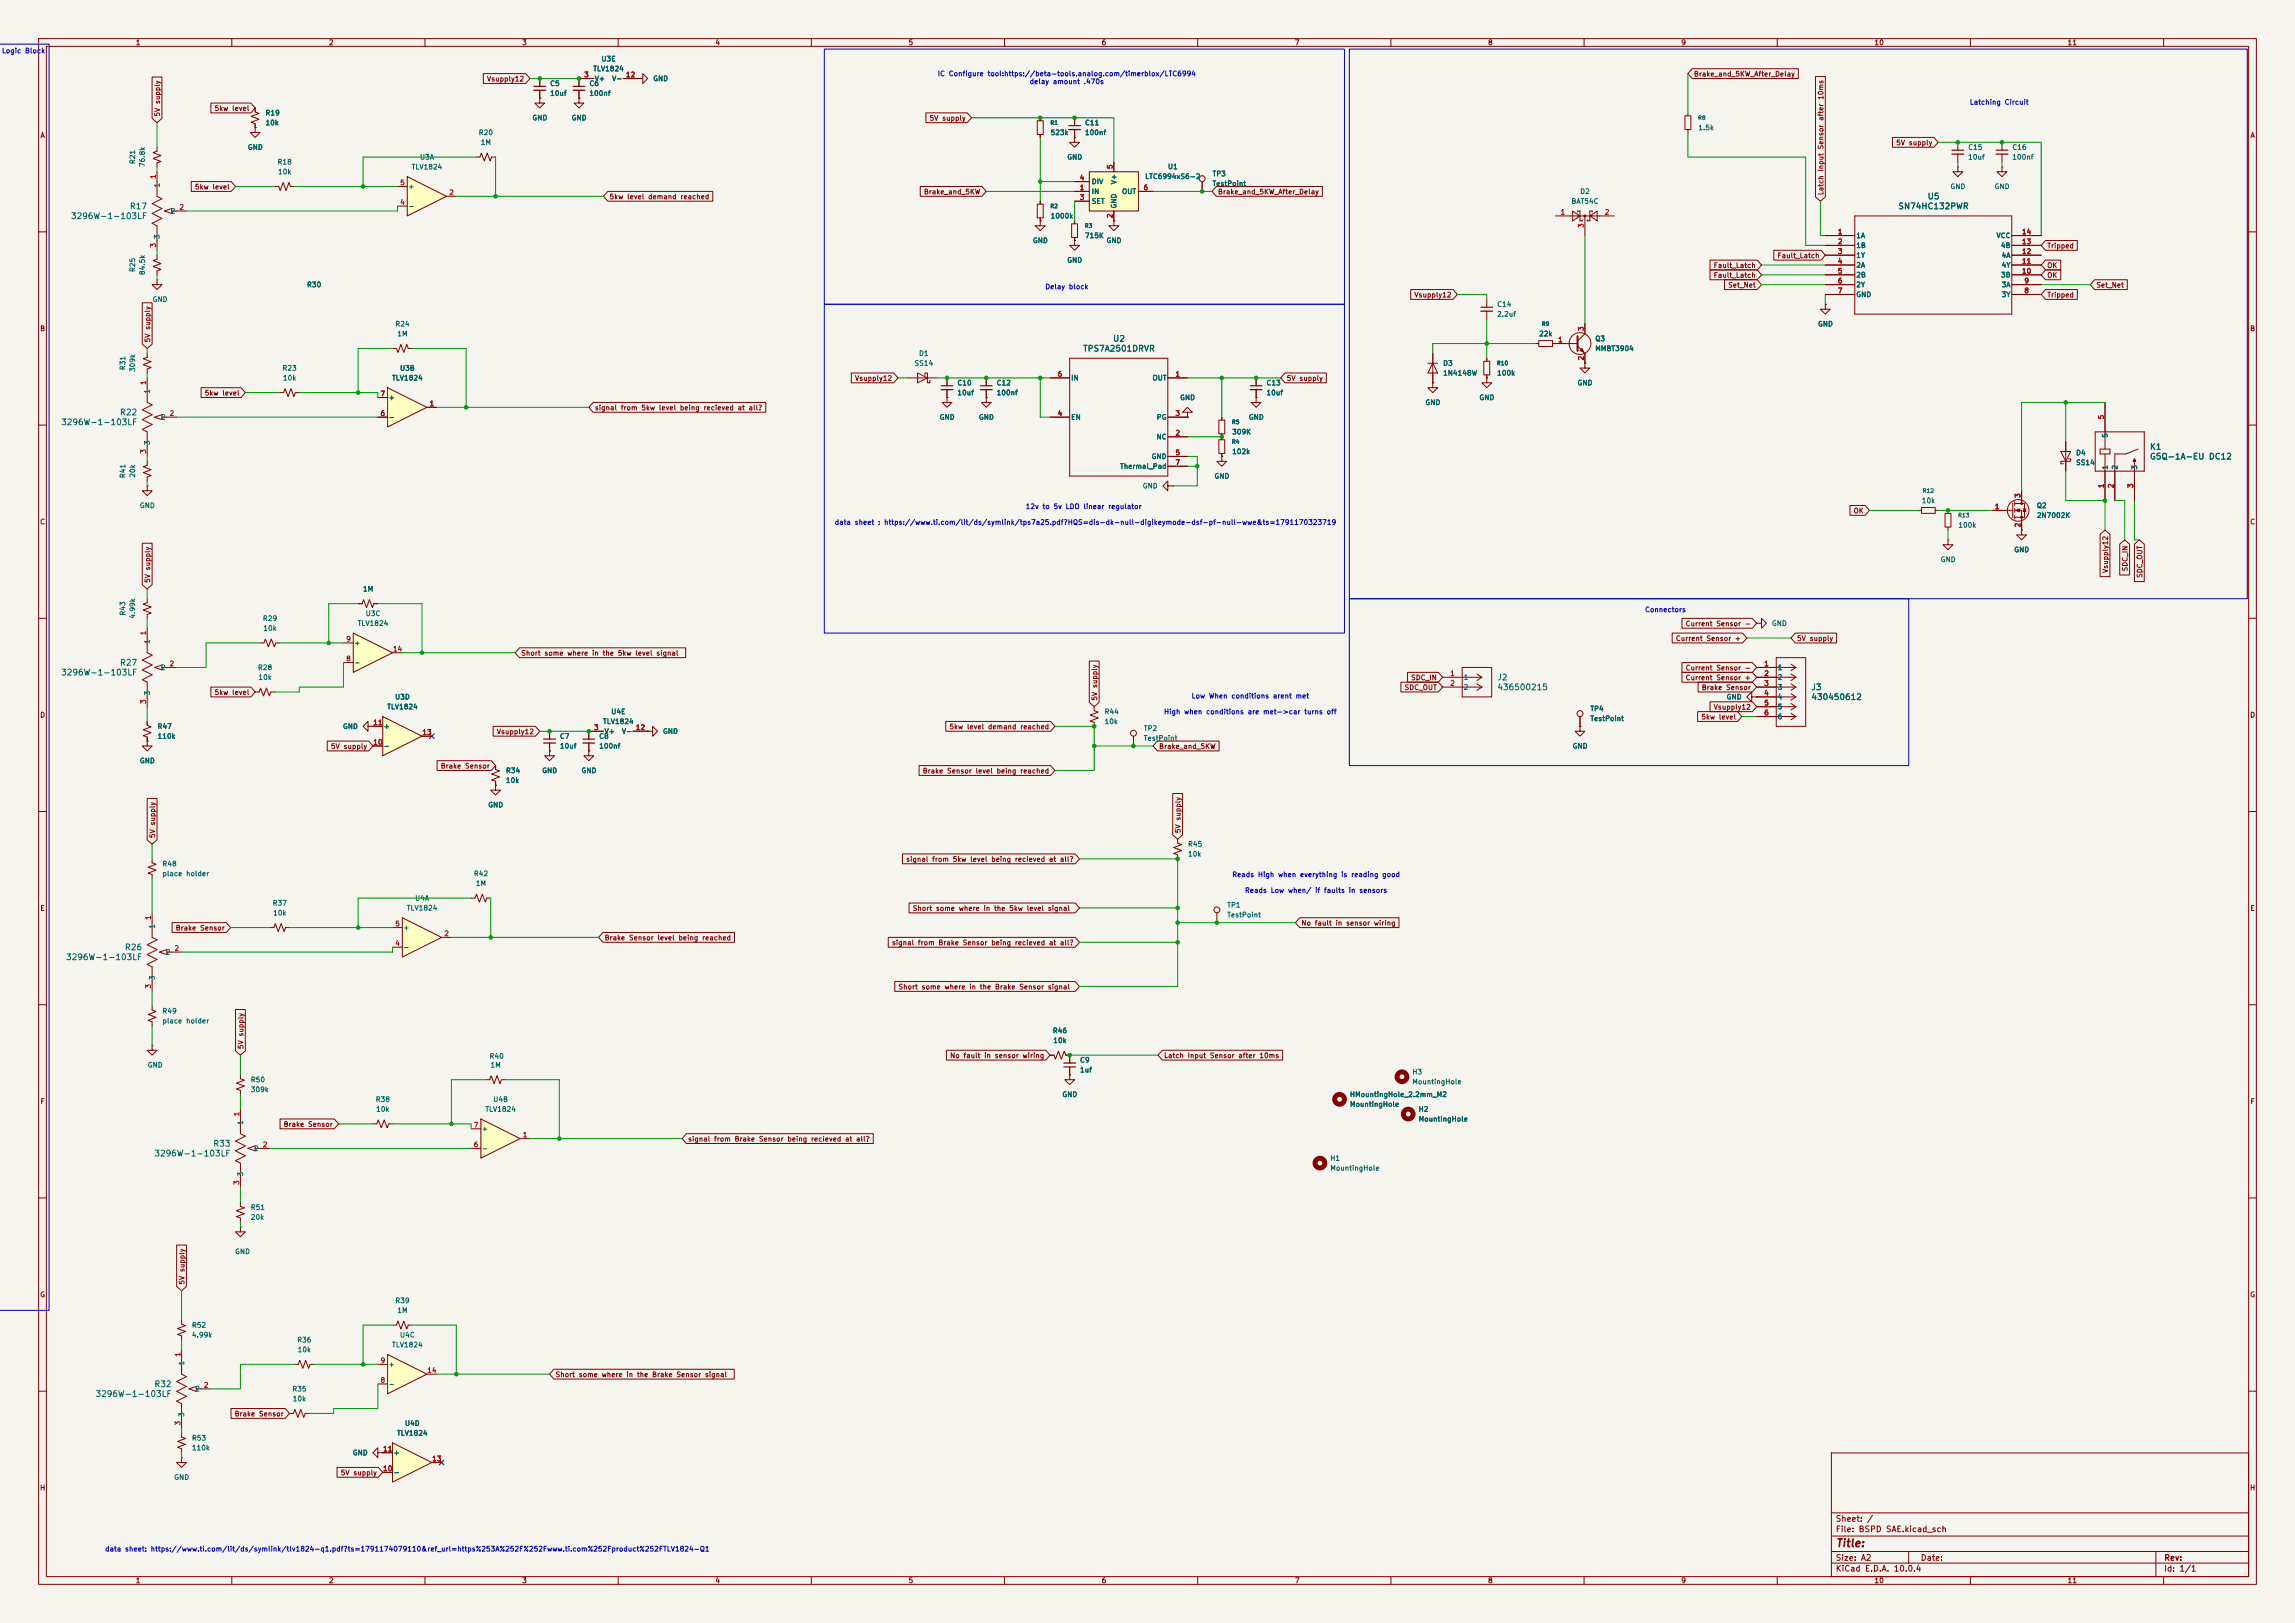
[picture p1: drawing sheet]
<svg xmlns="http://www.w3.org/2000/svg" width="594mm" height="420mm" viewBox="0 0 594 420" stroke-linecap="round" stroke-linejoin="round" font-family="sans-serif">
<defs><g id="words">
<text font-size="2" fill="#840000" x="475" y="400.8">Title:</text>
<g font-size="1.5" fill="#006464">
<text x="498.8" y="52">U5</text>
<text x="18.2" y="57">3296W-1-103LF</text>
<text x="33.5" y="54.5">R17</text>
<text x="491.2" y="54.5">SN74HC132PWR</text>
<text x="288" y="88.8">U2</text>
<text x="280.2" y="91.3">TPS7A2501DRVR</text>
<text x="30.9" y="107.8">R22</text>
<text x="15.7" y="110.4">3296W-1-103LF</text>
<text x="556.3" y="119.3">G5Q-1A-EU DC12</text>
<text x="556.3" y="116.7">K1</text>
<text x="30.9" y="172.6">R27</text>
<text x="15.7" y="175.2">3296W-1-103LF</text>
<text x="387.4" y="176.4">J2</text>
<text x="387.4" y="179">436500215</text>
<text x="468.7" y="179">J3</text>
<text x="468.7" y="181.5">430450612</text>
<text x="17" y="248.8">3296W-1-103LF</text>
<text x="32.2" y="246.3">R26</text>
<text x="39.8" y="299.6">3296W-1-103LF</text>
<text x="55.1" y="297.1">R33</text>
<text x="39.8" y="359.3">R32</text>
<text x="24.6" y="361.8">3296W-1-103LF</text>
</g>
<g font-size="1.5" fill="#840000">
<text x="475" y="394.1">Sheet: /</text>
<text x="475" y="396.8">File: BSPD SAE.kicad_sch</text>
<text x="475" y="407">KiCad E.D.A. 10.0.4</text>
<text x="475" y="404.2">Size: A2</text>
<text x="497" y="404.2">Date:</text>
<text x="560" y="404.2">Rev:</text>
<text x="560" y="407">Id: 1/1</text>
</g>
<g font-size="1.3" fill="#840000">
<text x="35" y="12">1</text>
<text x="85" y="12">2</text>
<text x="135" y="12">3</text>
<text x="185" y="12">4</text>
<text x="235" y="12">5</text>
<text x="285" y="12">6</text>
<text x="335" y="12">7</text>
<text x="385" y="12">8</text>
<text x="435" y="12">9</text>
<text x="485" y="12">10</text>
<text x="535" y="12">11</text>
<text x="125.9" y="21.4">Vsupply12</text>
<text x="438.3" y="20.1">Brake_and_5KW_After_Delay</text>
<text x="55.4" y="29">5kw level</text>
<text x="10.3" y="36">A</text>
<text x="41.7" y="30.3" transform="rotate(-90 41.7 30.3)">5V supply</text>
<text x="240.5" y="31.5">5V supply</text>
<text x="582.3" y="36">A</text>
<text x="490.6" y="37.9">5V supply</text>
<text x="50.3" y="49.3">5kw level</text>
<text x="157.6" y="51.9">5kw level demand reached</text>
<text x="239" y="50.6">Brake_and_5KW</text>
<text x="315.1" y="50.6">Brake_and_5KW_After_Delay</text>
<text x="472.2" y="50.6" transform="rotate(-90 472.2 50.6)">Latch Input Sensor after 10ms</text>
<text x="529.7" y="64.6">Tripped</text>
<text x="443.4" y="69.6">Fault_Latch</text>
<text x="459.9" y="67.1">Fault_Latch</text>
<text x="529.7" y="69.6">OK</text>
<text x="365.9" y="77.3">Vsupply12</text>
<text x="443.4" y="72.2">Fault_Latch</text>
<text x="447.2" y="74.7">Set_Net</text>
<text x="529.7" y="72.2">OK</text>
<text x="529.7" y="77.3">Tripped</text>
<text x="542.4" y="74.7">Set_Net</text>
<text x="10.3" y="86">B</text>
<text x="39.2" y="88.7" transform="rotate(-90 39.2 88.7)">5V supply</text>
<text x="582.3" y="86">B</text>
<text x="221.2" y="98.9">Vsupply12</text>
<text x="332.9" y="98.9">5V supply</text>
<text x="52.9" y="102.7">5kw level</text>
<text x="153.8" y="106.5">signal from 5kw level being recieved at all?</text>
<text x="10.3" y="136">C</text>
<text x="479.6" y="133.1">OK</text>
<text x="582.3" y="136">C</text>
<text x="545.9" y="148.4" transform="rotate(-90 545.9 148.4)">Vsupply12</text>
<text x="551" y="148" transform="rotate(-90 551 148)">SDC_IN</text>
<text x="554.8" y="149.7" transform="rotate(-90 554.8 149.7)">SDC_OUT</text>
<text x="39.2" y="151" transform="rotate(-90 39.2 151)">5V supply</text>
<text x="433.6" y="166.2">Current Sensor +</text>
<text x="436.2" y="162.4">Current Sensor -</text>
<text x="465" y="166.2">5V supply</text>
<text x="134.8" y="170">Short some where in the 5kw level signal</text>
<text x="436.2" y="173.8">Current Sensor -</text>
<text x="363.4" y="178.9">SDC_OUT</text>
<text x="365.1" y="176.3">SDC_IN</text>
<text x="436.2" y="176.3">Current Sensor +</text>
<text x="440.3" y="178.9">Brake Sensor</text>
<text x="10.3" y="186">D</text>
<text x="55.4" y="180.1">5kw level</text>
<text x="284.3" y="181.5" transform="rotate(-90 284.3 181.5)">5V supply</text>
<text x="443.4" y="183.9">Vsupply12</text>
<text x="582.3" y="186">D</text>
<text x="128.5" y="190.3">Vsupply12</text>
<text x="245.6" y="189">5kw level demand reached</text>
<text x="440.2" y="186.5">5kw level</text>
<text x="85.5" y="194.1">5V supply</text>
<text x="299.9" y="194.1">Brake_and_5KW</text>
<text x="113.9" y="199.2">Brake Sensor</text>
<text x="238.7" y="200.5">Brake Sensor level being reached</text>
<text x="305.9" y="215.7" transform="rotate(-90 305.9 215.7)">5V supply</text>
<text x="40.4" y="217" transform="rotate(-90 40.4 217)">5V supply</text>
<text x="234.4" y="223.3">signal from 5kw level being recieved at all?</text>
<text x="10.3" y="236">E</text>
<text x="236.1" y="236">Short some where in the 5kw level signal</text>
<text x="336.7" y="239.8">No fault in sensor wiring</text>
<text x="582.3" y="236">E</text>
<text x="45.4" y="241.1">Brake Sensor</text>
<text x="156.4" y="243.6">Brake Sensor level being reached</text>
<text x="230.7" y="244.9">signal from Brake Sensor being recieved at all?</text>
<text x="232.4" y="256.3">Short some where in the Brake Sensor signal</text>
<text x="63.3" y="271.6" transform="rotate(-90 63.3 271.6)">5V supply</text>
<text x="245.8" y="274.1">No fault in sensor wiring</text>
<text x="301.1" y="274.1">Latch Input Sensor after 10ms</text>
<text x="10.3" y="286">F</text>
<text x="582.3" y="286">F</text>
<text x="73.3" y="291.9">Brake Sensor</text>
<text x="178" y="295.7">signal from Brake Sensor being recieved at all?</text>
<text x="10.3" y="336">G</text>
<text x="48.1" y="332.6" transform="rotate(-90 48.1 332.6)">5V supply</text>
<text x="582.3" y="336">G</text>
<text x="143.7" y="356.7">Short some where in the Brake Sensor signal</text>
<text x="60.6" y="366.8">Brake Sensor</text>
<text x="88.1" y="382.1">5V supply</text>
<text x="10.2" y="386">H</text>
<text x="582.2" y="386">H</text>
<text x="35" y="410">1</text>
<text x="85" y="410">2</text>
<text x="135" y="410">3</text>
<text x="185" y="410">4</text>
<text x="235" y="410">5</text>
<text x="285" y="410">6</text>
<text x="335" y="410">7</text>
<text x="385" y="410">8</text>
<text x="435" y="410">9</text>
<text x="485" y="410">10</text>
<text x="535" y="410">11</text>
</g>
<g font-size="1.3" fill="#0000c2">
<text x=".4" y="14.1">Logic Block</text>
<text x="242.6" y="20">IC Configure tool:https://beta-tools.analog.com/timerblox/LTC6994</text>
<text x="266.4" y="22.1">delay amount .470s</text>
<text x="509.7" y="27.4">Latching Circuit</text>
<text x="270.4" y="75.1">Delay block</text>
<text x="215.9" y="136.1">data sheet : https://www.ti.com/lit/ds/symlink/tps7a25.pdf?HQS=dis-dk-null-digikeymode-dsf-pf-null-wwe&amp;ts=1791170323719</text>
<text x="265.3" y="132">12v to 5v LDO linear regulator</text>
<text x="425.6" y="158.7">Connectors</text>
<text x="301.1" y="185.1">High when conditions are met-&gt;car turns off</text>
<text x="308.3" y="181">Low When conditions arent met</text>
<text x="318.8" y="227.3">Reads High when everything is reading good</text>
<text x="322.1" y="231.4">Reads Low when/ if faults in sensors</text>
<text x="27.1" y="401.8">data sheet: https://www.ti.com/lit/ds/symlink/tlv1824-q1.pdf?ts=1791174079110&amp;ref_url=https%253A%252F%252Fwww.ti.com%252Fproduct%252FTLV1824-Q1</text>
</g>
<g font-size="1.3" fill="#006464">
<text x="155.5" y="16.2">U3E</text>
<text x="142.2" y="22.6">C5</text>
<text x="152.4" y="22.6">C6</text>
<text x="153.4" y="18.8">TLV1824</text>
<text x="153.8" y="21.3">V+</text>
<text x="158.3" y="21.3">V-</text>
<text x="168.9" y="21.3">GND</text>
<text x="142.2" y="25.1">10uf</text>
<text x="152.4" y="25.1">100nf</text>
<text x="68.6" y="32.7">10k</text>
<text x="68.6" y="30.2">R19</text>
<text x="123.8" y="35.3">R20</text>
<text x="137.7" y="31.5">GND</text>
<text x="147.8" y="31.5">GND</text>
<text x="271.8" y="35.3">523k</text>
<text x="280.7" y="32.7">C11</text>
<text x="280.7" y="35.3">100nf</text>
<text x="439.4" y="34">1.5k</text>
<text x="64" y="39.1">GND</text>
<text x="108.6" y="41.6">U3A</text>
<text x="124.3" y="37.8">1M</text>
<text x="276.1" y="41.6">GND</text>
<text x="509.3" y="41.6">10uf</text>
<text x="509.3" y="39.1">C15</text>
<text x="520.7" y="39.1">C16</text>
<text x="520.7" y="41.6">100nf</text>
<text x="35.3" y="42.6" transform="rotate(-90 35.3 42.6)">R21</text>
<text x="37.8" y="43.4" transform="rotate(-90 37.8 43.4)">76.8k</text>
<text x="71.7" y="42.9">R18</text>
<text x="71.8" y="45.4">10k</text>
<text x="106.4" y="44.2">TLV1824</text>
<text x="282.4" y="48">DIV</text>
<text x="289.3" y="47.8" transform="rotate(-90 289.3 47.8)">V+</text>
<text x="296.3" y="46.6">LTC6994xS6-2</text>
<text x="302.2" y="44.1">U1</text>
<text x="313.7" y="45.9">TP3</text>
<text x="41.6" y="48.7" transform="rotate(-90 41.6 48.7)">1</text>
<text x="105.5" y="49.2">+</text>
<text x="282.4" y="50.5">IN</text>
<text x="282.4" y="53">SET</text>
<text x="290.3" y="50.5">OUT</text>
<text x="313.7" y="48.5">TestPoint</text>
<text x="406.6" y="53">BAT54C</text>
<text x="408.9" y="50.5">D2</text>
<text x="504.7" y="49.2">GND</text>
<text x="516.1" y="49.2">GND</text>
<text x="44.1" y="55.6">2</text>
<text x="105.5" y="54.3">-</text>
<text x="271.8" y="56.9">1000k</text>
<text x="289.3" y="54.1" transform="rotate(-90 289.3 54.1)">GND</text>
<text x="41.6" y="62" transform="rotate(-90 41.6 62)">3</text>
<text x="267.2" y="63.2">GND</text>
<text x="280.7" y="61.9">715K</text>
<text x="286.3" y="63.2">GND</text>
<text x="480.3" y="61.9">1A</text>
<text x="480.3" y="64.5">1B</text>
<text x="516.6" y="61.9">VCC</text>
<text x="517.8" y="64.5">4B</text>
<text x="35.3" y="70.5" transform="rotate(-90 35.3 70.5)">R25</text>
<text x="37.8" y="71.3" transform="rotate(-90 37.8 71.3)">84.5k</text>
<text x="276.1" y="68.3">GND</text>
<text x="480.3" y="67">1Y</text>
<text x="480.3" y="69.6">2A</text>
<text x="517.9" y="69.6">4Y</text>
<text x="517.9" y="67">4A</text>
<text x="79.3" y="74.6">R30</text>
<text x="480.3" y="72.1">2B</text>
<text x="480.3" y="74.6">2Y</text>
<text x="480.3" y="77.2">GND</text>
<text x="517.8" y="72.1">3B</text>
<text x="517.9" y="77.2">3Y</text>
<text x="517.9" y="74.6">3A</text>
<text x="39.4" y="78.4">GND</text>
<text x="387.4" y="82.3">2.2uf</text>
<text x="387.4" y="79.7">C14</text>
<text x="102.2" y="84.8">R24</text>
<text x="102.7" y="87.3">1M</text>
<text x="398.2" y="87.3">22k</text>
<text x="412.8" y="88.6">Q3</text>
<text x="470.4" y="84.8">GND</text>
<text x="32.7" y="95.9" transform="rotate(-90 32.7 95.9)">R31</text>
<text x="236.6" y="95">SS14</text>
<text x="237.7" y="92.4">D1</text>
<text x="373.4" y="95">D3</text>
<text x="412.8" y="91.1">MMBT3904</text>
<text x="35.3" y="96.4" transform="rotate(-90 35.3 96.4)">309k</text>
<text x="39.1" y="102" transform="rotate(-90 39.1 102)">1</text>
<text x="73" y="96.2">R23</text>
<text x="73.1" y="98.8">10k</text>
<text x="101.3" y="98.8">TLV1824</text>
<text x="103.4" y="96.2">U3B</text>
<text x="247.7" y="100">C10</text>
<text x="257.8" y="100">C12</text>
<text x="277.1" y="98.8">IN</text>
<text x="298.2" y="98.8">OUT</text>
<text x="327.7" y="100">C13</text>
<text x="373.4" y="97.5">1N4148W</text>
<text x="387.4" y="97.5">100k</text>
<text x="408.2" y="100">GND</text>
<text x="100.5" y="103.8">+</text>
<text x="247.7" y="102.6">10uf</text>
<text x="257.8" y="102.6">100nf</text>
<text x="305.3" y="103.8">GND</text>
<text x="327.7" y="102.6">10uf</text>
<text x="368.8" y="105.1">GND</text>
<text x="382.8" y="103.8">GND</text>
<text x="41.5" y="108.9">2</text>
<text x="100.5" y="108.9">-</text>
<text x="243.1" y="108.9">GND</text>
<text x="253.2" y="108.9">GND</text>
<text x="277.1" y="108.9">EN</text>
<text x="299.3" y="108.9">PG</text>
<text x="318.8" y="112.7">309K</text>
<text x="323.1" y="108.9">GND</text>
<text x="545.8" y="113.4" transform="rotate(-90 545.8 113.4)">5</text>
<text x="39.1" y="115.3" transform="rotate(-90 39.1 115.3)">3</text>
<text x="297.9" y="119.1">GND</text>
<text x="299.2" y="114">NC</text>
<text x="318.8" y="117.8">102k</text>
<text x="537.2" y="118.1">D4</text>
<text x="32.7" y="123.9" transform="rotate(-90 32.7 123.9)">R41</text>
<text x="35.3" y="123.7" transform="rotate(-90 35.3 123.7)">20k</text>
<text x="289.8" y="121.6">Thermal_Pad</text>
<text x="314.2" y="124.2">GND</text>
<text x="537.2" y="120.7">SS14</text>
<text x="545.8" y="121.7" transform="rotate(-90 545.8 121.7)">1</text>
<text x="548.3" y="121.7" transform="rotate(-90 548.3 121.7)">2</text>
<text x="553.4" y="121.7" transform="rotate(-90 553.4 121.7)">3</text>
<text x="36.1" y="131.8">GND</text>
<text x="295.6" y="126.7">GND</text>
<text x="497.3" y="130.5">10k</text>
<text x="527.1" y="131.8">Q2</text>
<text x="506.7" y="136.9">100k</text>
<text x="527.1" y="134.3">2N7002K</text>
<text x="521.2" y="143.2">GND</text>
<text x="502.2" y="145.8">GND</text>
<text x="93.8" y="153.4">1M</text>
<text x="32.7" y="159.4" transform="rotate(-90 32.7 159.4)">R43</text>
<text x="35.3" y="160.2" transform="rotate(-90 35.3 160.2)">4.99k</text>
<text x="67.9" y="161">R29</text>
<text x="94.5" y="159.7">U3C</text>
<text x="39.1" y="166.8" transform="rotate(-90 39.1 166.8)">1</text>
<text x="68" y="163.5">10k</text>
<text x="91.6" y="167.3">+</text>
<text x="92.5" y="162.3">TLV1824</text>
<text x="458.5" y="162.3">GND</text>
<text x="41.5" y="173.7">2</text>
<text x="66.6" y="173.7">R28</text>
<text x="91.6" y="172.4">-</text>
<text x="460" y="173.7">1</text>
<text x="66.8" y="176.2">10k</text>
<text x="378.7" y="176.2">1</text>
<text x="378.7" y="178.8">2</text>
<text x="460" y="176.2">2</text>
<text x="460" y="178.8">3</text>
<text x="39.1" y="180.1" transform="rotate(-90 39.1 180.1)">3</text>
<text x="100.1" y="183.9">TLV1824</text>
<text x="102.1" y="181.3">U3D</text>
<text x="158.1" y="185.1">U4E</text>
<text x="285.8" y="185.1">R44</text>
<text x="411.5" y="184.4">TP4</text>
<text x="446.8" y="181.3">GND</text>
<text x="460" y="181.3">4</text>
<text x="460" y="183.9">5</text>
<text x="40.6" y="188.9">R47</text>
<text x="40.6" y="191.5">110k</text>
<text x="88.6" y="188.9">GND</text>
<text x="99.2" y="188.9">+</text>
<text x="144.8" y="191.5">C7</text>
<text x="154.9" y="191.5">C8</text>
<text x="156" y="187.7">TLV1824</text>
<text x="156.3" y="190.2">V+</text>
<text x="160.8" y="190.2">V-</text>
<text x="171.5" y="190.2">GND</text>
<text x="285.8" y="187.7">10k</text>
<text x="295.9" y="189.4">TP2</text>
<text x="295.9" y="192">TestPoint</text>
<text x="411.5" y="186.9">TestPoint</text>
<text x="460" y="186.4">6</text>
<text x="36.1" y="197.8">GND</text>
<text x="99.2" y="194">-</text>
<text x="144.8" y="194">10uf</text>
<text x="154.9" y="194">100nf</text>
<text x="406.9" y="194">GND</text>
<text x="130.8" y="202.9">10k</text>
<text x="130.8" y="200.4">R34</text>
<text x="140.2" y="200.4">GND</text>
<text x="150.4" y="200.4">GND</text>
<text x="126.2" y="209.3">GND</text>
<text x="307.3" y="222">10k</text>
<text x="307.3" y="219.4">R45</text>
<text x="41.9" y="224.5">R48</text>
<text x="41.9" y="227">place holder</text>
<text x="122.5" y="227">R42</text>
<text x="107.3" y="233.4">U4A</text>
<text x="123" y="229.6">1M</text>
<text x="70.4" y="234.7">R37</text>
<text x="70.6" y="237.2">10k</text>
<text x="105.2" y="235.9">TLV1824</text>
<text x="317.5" y="235.2">TP1</text>
<text x="317.5" y="237.7">TestPoint</text>
<text x="40.3" y="240.4" transform="rotate(-90 40.3 240.4)">1</text>
<text x="104.3" y="241">+</text>
<text x="42.8" y="247.4">2</text>
<text x="104.3" y="246.1">-</text>
<text x="40.3" y="253.7" transform="rotate(-90 40.3 253.7)">3</text>
<text x="41.9" y="262.6">R49</text>
<text x="41.9" y="265.1">place holder</text>
<text x="272.4" y="267.7">R46</text>
<text x="126.6" y="274.3">R40</text>
<text x="272.5" y="270.2">10k</text>
<text x="279.4" y="275.3">C9</text>
<text x="38.1" y="276.6">GND</text>
<text x="64.8" y="280.4">R50</text>
<text x="126.8" y="276.6">1M</text>
<text x="279.4" y="277.8">1uf</text>
<text x="365.4" y="278.3">H3</text>
<text x="365.4" y="280.9">MountingHole</text>
<text x="64.8" y="282.9">309k</text>
<text x="97.1" y="285.5">R38</text>
<text x="97.2" y="288">10k</text>
<text x="125.5" y="288">TLV1824</text>
<text x="127.5" y="285.5">U4B</text>
<text x="274.8" y="284.2">GND</text>
<text x="349.3" y="284.2">HMountingHole_2.2mm_M2</text>
<text x="349.3" y="286.7">MountingHole</text>
<text x="367" y="288">H2</text>
<text x="63.2" y="291.2" transform="rotate(-90 63.2 291.2)">1</text>
<text x="124.6" y="293.1">+</text>
<text x="367" y="290.5">MountingHole</text>
<text x="65.6" y="298.2">2</text>
<text x="124.6" y="298.2">-</text>
<text x="63.2" y="304.5" transform="rotate(-90 63.2 304.5)">3</text>
<text x="344.2" y="300.7">H1</text>
<text x="344.2" y="303.2">MountingHole</text>
<text x="64.8" y="315.9">20k</text>
<text x="64.8" y="313.4">R51</text>
<text x="60.7" y="324.8">GND</text>
<text x="102.2" y="337.5">R39</text>
<text x="102.7" y="340.1">1M</text>
<text x="49.5" y="343.9">R52</text>
<text x="49.5" y="346.4">4.99k</text>
<text x="76.8" y="347.7">R36</text>
<text x="103.4" y="346.4">U4C</text>
<text x="48" y="353.5" transform="rotate(-90 48 353.5)">1</text>
<text x="76.9" y="350.2">10k</text>
<text x="101.3" y="349">TLV1824</text>
<text x="100.5" y="359.1">-</text>
<text x="100.5" y="354">+</text>
<text x="50.4" y="360.4">2</text>
<text x="75.5" y="360.4">R35</text>
<text x="75.6" y="362.9">10k</text>
<text x="48" y="366.8" transform="rotate(-90 48 366.8)">3</text>
<text x="102.6" y="371.8">TLV1824</text>
<text x="104.7" y="369.3">U4D</text>
<text x="49.5" y="373.1">R53</text>
<text x="49.5" y="375.6">110k</text>
<text x="91.2" y="376.9">GND</text>
<text x="101.7" y="376.9">+</text>
<text x="45" y="383.2">GND</text>
<text x="101.7" y="382">-</text>
</g>
<g font-size="1.3" fill="#a90000">
<text x="151.1" y="20.3">3</text>
<text x="161.9" y="20.3">12</text>
<text x="40.6" y="46.4" transform="rotate(-90 40.6 46.4)">1</text>
<text x="279.3" y="47">4</text>
<text x="288.3" y="43.9" transform="rotate(-90 288.3 43.9)">5</text>
<text x="103.4" y="53.3">4</text>
<text x="103.4" y="48.2">5</text>
<text x="116.1" y="50.8">2</text>
<text x="279.3" y="49.5">1</text>
<text x="279.3" y="52">3</text>
<text x="295.8" y="49.5">6</text>
<text x="46.3" y="54.6">2</text>
<text x="288.3" y="56.6" transform="rotate(-90 288.3 56.6)">2</text>
<text x="403.8" y="55.9">1</text>
<text x="410.2" y="59.1" transform="rotate(-90 410.2 59.1)">3</text>
<text x="415.2" y="55.9">2</text>
<text x="40.6" y="64.2" transform="rotate(-90 40.6 64.2)">3</text>
<text x="475.5" y="60.9">1</text>
<text x="475.5" y="63.5">2</text>
<text x="523.2" y="63.5">13</text>
<text x="523.2" y="60.9">14</text>
<text x="475.5" y="66">3</text>
<text x="475.5" y="68.6">4</text>
<text x="475.5" y="71.1">5</text>
<text x="523.2" y="71.1">10</text>
<text x="523.2" y="68.6">11</text>
<text x="523.2" y="66">12</text>
<text x="475.5" y="73.6">6</text>
<text x="475.5" y="76.2">7</text>
<text x="523.8" y="76.2">8</text>
<text x="523.8" y="73.6">9</text>
<text x="403.2" y="88.9">1</text>
<text x="410.2" y="85.8" transform="rotate(-90 410.2 85.8)">3</text>
<text x="410.2" y="93.4" transform="rotate(-90 410.2 93.4)">2</text>
<text x="38.1" y="99.8" transform="rotate(-90 38.1 99.8)">1</text>
<text x="273.6" y="97.8">6</text>
<text x="304.1" y="97.8">1</text>
<text x="43.7" y="107.9">2</text>
<text x="98.4" y="107.9">6</text>
<text x="98.4" y="102.8">7</text>
<text x="111.1" y="105.4">1</text>
<text x="273.6" y="107.9">4</text>
<text x="304.1" y="107.9">3</text>
<text x="304.1" y="113">2</text>
<text x="544.8" y="108.7" transform="rotate(-90 544.8 108.7)">5</text>
<text x="38.1" y="117.5" transform="rotate(-90 38.1 117.5)">3</text>
<text x="304.1" y="118.1">5</text>
<text x="304.1" y="120.6">7</text>
<text x="523.2" y="129" transform="rotate(-90 523.2 129)">3</text>
<text x="544.8" y="126.4" transform="rotate(-90 544.8 126.4)">1</text>
<text x="547.3" y="126.4" transform="rotate(-90 547.3 126.4)">2</text>
<text x="552.4" y="126.4" transform="rotate(-90 552.4 126.4)">3</text>
<text x="516.2" y="132.1">1</text>
<text x="523.2" y="136.6" transform="rotate(-90 523.2 136.6)">2</text>
<text x="38.1" y="164.5" transform="rotate(-90 38.1 164.5)">1</text>
<text x="89.5" y="166.3">9</text>
<text x="43.7" y="172.7">2</text>
<text x="89.5" y="171.4">8</text>
<text x="101.6" y="168.9">14</text>
<text x="456.5" y="172.7">1</text>
<text x="375.2" y="175.2">1</text>
<text x="375.2" y="177.8">2</text>
<text x="456.5" y="175.2">2</text>
<text x="456.5" y="177.8">3</text>
<text x="38.1" y="182.3" transform="rotate(-90 38.1 182.3)">3</text>
<text x="456.5" y="180.3">4</text>
<text x="456.5" y="182.9">5</text>
<text x="456.5" y="185.4">6</text>
<text x="96.5" y="187.9">11</text>
<text x="109.2" y="190.5">13</text>
<text x="153.6" y="189.2">3</text>
<text x="164.4" y="189.2">12</text>
<text x="96.5" y="193">10</text>
<text x="39.3" y="238.2" transform="rotate(-90 39.3 238.2)">1</text>
<text x="102.2" y="245.1">4</text>
<text x="102.2" y="240">5</text>
<text x="114.9" y="242.5">2</text>
<text x="45" y="246.4">2</text>
<text x="39.3" y="256" transform="rotate(-90 39.3 256)">3</text>
<text x="62.2" y="289" transform="rotate(-90 62.2 289)">1</text>
<text x="122.5" y="292.1">7</text>
<text x="67.9" y="297.2">2</text>
<text x="122.5" y="297.2">6</text>
<text x="135.2" y="294.6">1</text>
<text x="62.2" y="306.8" transform="rotate(-90 62.2 306.8)">3</text>
<text x="47" y="351.2" transform="rotate(-90 47 351.2)">1</text>
<text x="98.4" y="353">9</text>
<text x="52.6" y="359.4">2</text>
<text x="98.4" y="358.1">8</text>
<text x="110.4" y="355.6">14</text>
<text x="47" y="369" transform="rotate(-90 47 369)">3</text>
<text x="99" y="375.9">11</text>
<text x="99" y="381">10</text>
<text x="111.7" y="378.4">13</text>
</g>
<g font-size="1" fill="#006464">
<text x="271.7" y="32.5">R1</text>
<text x="439.4" y="31.3">R8</text>
<text x="271.7" y="54.1">R2</text>
<text x="280.6" y="59.2">R3</text>
<text x="398.9" y="84.6">R9</text>
<text x="387.3" y="94.8">R10</text>
<text x="318.7" y="110">R5</text>
<text x="318.7" y="115.1">R4</text>
<text x="497.5" y="127.8">R12</text>
<text x="506.7" y="134.1">R13</text>
</g>
</g></defs>
<path d="M0 0h594v420h-594z" fill="#f5f4ef" stroke="#f5f4ef" stroke-width=".26"/>
<g fill="none" stroke="#840000" stroke-width=".26">
<path d="M10 10h574v400h-574zM12 12h570v396h-570zM60 10v2M110 10v2M160 10v2M210 10v2M260 10v2M310 10v2M360 10v2M410 10v2M460 10v2M510 10v2"/>
<path d="M560 10v2M66 33v1.3h1.3l-1.3 1.3-1.2-1.3h1.2M66 33h.1M66 27.9v1.1l1.1 .3-2.1 .8 2.1 .8-2.1 .7 1 .4v1M149.9 23.4v2M153.7 20.3h-3.8v2.1M161.3 20.3h3.8M40.6 44.5v6.3l1.3 .6-2.5 1.3 2.5 1.3-2.5 1.2 2.5 1.3-2.5 1.3 1.2 .6v6.4M42.5 54.6l1.9-.6v1.2zM44.4 54.6h3.9M71.1 48.3h1l.4 1 .8-2.1 .7 2.1 .8-2.1 .4 1.1h1M402.6 55.9h15.2"/>
<path d="M407 54.6l1.9 1.3-1.9 1.3zM408.3 54.9v-.3h.6v2.6h.7v-.3M410.2 55.9v5.1M411.5 55.9l1.9-1.3v2.6zM412.1 54.9v-.3h-.6v2.6h-.7v-.3M10 60h2M472.4 78.7v1.3h-1.2l1.2 1.3 1.3-1.3h-1.3M472.4 78.7h.1M582 60h2M369.6 94h2.5M370.8 99.1v1.2h1.3l-1.3 1.3-1.2-1.3h1.2M370.8 99.1h.1"/>
<path d="M370.8 94l1.3 2.5h-2.5zM370.8 91.4v7.7M384 93.5h1.6v3.5h-1.6zM384.8 97.8v1.3h1.3l-1.3 1.2-1.3-1.2h1.3M384.8 97.8h.1M384.8 92.7v.8M384.8 97v.8M402.6 88.9h5.7M408.3 89.5l1.9 1.9v2.6M410.2 83.8v2.6l-1.9 1.9M10 110h2M72.4 101.6h1l.4-1 .7 2 .8-2 .8 2 .4-1h1"/>
<path d="M582 110h2M10 160h2M582 160h2M38.1 186.7v1l1 .4-2 .7 2 .8-2 .8 1 .4v1M408.9 188v1.2h1.3l-1.3 1.3-1.2-1.3h1.2M408.9 188h.1M408.9 185.4v2.6M10 210h2M582 210h2M39.4 222.3v1l1 .3-2 .8 2 .8-2 .7 1 .4v1M10 260h2M39.4 260.4v1l1 .3-2 .8 2 .8-2 .7 1 .4v1"/>
<path d="M582 260h2M10 310h2M582 310h2M10 360h2M97.8 375.9v-1.2l-1.3 1.2 1.3 1.3v-1.3h1.3M99.1 375.9h.1M474 376h108v32h-108zM582 360h2M474 397.5h108M474 391.5h108M60 408v2M110 408v2"/>
<path d="M160 408v2M210 408v2M260 408v2M310 408v2M360 408v2M410 408v2M460 408v2M474 404.5h108M474 401.5h108M494 401.5v3M510 408v2M558 401.5v6.5"/>
<path d="M560 408v2"/>
<circle cx="408.9" cy="88.9" r="2.82"/>
<circle cx="408.9" cy="184.7" r=".76"/>
</g>
<path d="M148.3 22.4h3.1" fill="none" stroke="#840000" stroke-width=".3"/>
<path d="M148.3 23.4h3.1" fill="none" stroke="#840000" stroke-width=".33"/>
<path d="M408.3 87v3.8" fill="none" stroke="#840000" stroke-width=".51"/>
<g fill="#840000" stroke="#840000" stroke-width=".26">
<path d="M409.4 90.2l.6 1-1.1-.5z"/>
<circle cx="410.2" cy="55.9" r=".25"/>
</g>
<path d="M101.6 373.4l10.2 5.1-10.2 5z" fill="#ffffc2"/>
<g fill="none" stroke="#840000" stroke-width=".26">
<path d="M40.6 38.1v1l-1 .4 2.1 .8-2.1 .7 2.1 .8-1.1 .4v1M40.6 66v1.1l-1 .3 2.1 .8-2.1 .8 2.1 .7-1.1 .4v1M384.8 77.5v2M384.8 80.5v2.1M397.5 88.9h.8M398.3 88.1h3.5v1.6h-3.5zM401.8 88.9h.8M38.1 154.9v1.1l-1 .3 2 .8-2 .8 2 .7-1 .4v1M38.1 162.6v6.3l1.3 .6-2.6 1.3 2.6 1.3-2.6 1.3 2.6 1.2-2.6 1.3 1.3 .6v6.4M40 172.7l1.9-.6v1.3zM41.9 172.7h3.8M152.4 189.2v2.1"/>
<path d="M152.4 192.3v2M99.1 375.9h2.5M101.6 373.4l10.2 5.1-10.2 5zM111.8 378.5h2.5M99.1 381h2.5"/>
</g>
<path d="M383.3 79.5h3M150.9 191.3h3" fill="none" stroke="#840000" stroke-width=".3"/>
<path d="M383.3 80.5h3M150.9 192.3h3" fill="none" stroke="#840000" stroke-width=".33"/>
<path d="M91.4 163.8l10.2 5.1-10.2 5.1z" fill="#ffffc2"/>
<path d="M410.2 94v1.3h-1.3l1.3 1.2 1.3-1.2h-1.3M410.2 94h.1M88.9 171.5h2.5M88.9 166.4h2.5M91.4 163.8l10.2 5.1-10.2 5.1zM101.6 168.9h2.5M95.2 188v-1.3l-1.2 1.3 1.2 1.2v-1.2h1.3M96.5 188h.1" fill="none" stroke="#840000" stroke-width=".26"/>
<path d="M99.1 185.4l10.1 5.1-10.1 5.1z" fill="#ffffc2"/>
<g fill="none" stroke="#840000" stroke-width=".26">
<path d="M40.6 72.4v1.3h1.3l-1.3 1.2-1.2-1.2h1.2M40.6 72.4h.1M38.1 91.4v1.1l-1 .3 2 .8-2 .8 2 .7-1 .4v1M38.1 97.8v6.3l1.3 .7-2.6 1.2 2.6 1.3-2.6 1.3 2.6 1.3-2.6 1.2 1.3 .7v6.3M38.1 119.4v1l-1 .4 2 .7-2 .8 2 .8-1 .3v1.1M40 108l1.9-.7v1.3zM41.9 108h3.8M302.3 125.7v-1.2l-1.3 1.2 1.3 1.3v-1.3h1.2M303.5 125.7h.1M523.2 137.2v1.2h1.3l-1.3 1.3-1.2-1.3h1.2M523.2 137.2h.1M454.7 172.7h10.1"/>
<path d="M454.7 175.3h10.1M454.7 177.8h10.1M459.7 170.2h7.7v17.8h-7.7zM463.5 171.9l1.3 .8M463.5 174.4l1.3 .9M463.5 177l1.3 .8M463.5 179.5l1.3 .8M464.8 172.7l-1.3 .9M464.8 175.3l-1.3 .8M464.8 177.8l-1.3 .8M96.5 193h2.6M96.5 188h2.6"/>
<path d="M99.1 185.4l10.1 5.1-10.1 5.1zM109.2 190.5h2.6M454.7 180.3h10.1M454.7 182.9h10.1M454.7 185.4h10.1M463.5 182l1.3 .9M463.5 184.6l1.3 .8M464.8 180.3l-1.3 .9M464.8 182.9l-1.3 .8M464.8 185.4l-1.3 .9M315 236.2v2.6"/>
<circle cx="315" cy="235.5" r=".76"/>
</g>
<path d="M100.3 350.5l10.2 5.1-10.2 5.1z" fill="#ffffc2"/>
<g fill="none" stroke="#840000" stroke-width=".26">
<path d="M139.7 25.4v1.3h1.3l-1.3 1.2-1.3-1.2h1.3M139.7 25.4h.1M139.7 20.3v2.1M139.7 23.4v2M149.9 25.4v1.3h1.2l-1.2 1.2-1.3-1.2h1.3M149.9 25.4h.1M518.2 36.8v2.1M518.2 39.9v2M123.2 40.6h1l.4-1 .7 2.1 .8-2.1 .8 2.1 .4-1.1h1M480.1 55.9h40.6v25.4h-40.6zM472.4 61h7.7M472.4 63.5h7.7"/>
<path d="M472.4 66h7.7M472.4 68.6h7.7M472.4 71.1h7.7M472.4 73.7h7.7M472.4 76.2h7.7M520.7 61h7.6M520.7 63.5h7.6M520.7 66h7.6M520.7 68.6h7.6M520.7 71.1h7.6M520.7 73.7h7.6M520.7 76.2h7.6"/>
<path d="M325.1 97.8v2M316.2 118.1v1.3h1.3l-1.3 1.3-1.2-1.3h1.2M316.2 118.1h.1M325.1 100.8v2.1M533.4 116.8h2.5l-1.2 2.6zM534.7 114.3v7.6M535.3 118.7h.6v.7h-2.5v.6h.6M542.3 111.8h12.7v10.1h-12.7zM543.6 116.2h2.5v1.3h-2.5zM544.8 104.1v12.1M544.8 117.5v12M552.1 119.4l.3-.7 .4 .7"/>
<path d="M552.4 119.4v10.1M553.4 116.2l-3.2 1.3h-2.8v12M38.1 125.7v1.3h1.3l-1.3 1.3-1.3-1.3h1.3M38.1 125.7h.1M496.6 132.1h.7M497.3 131.3h3.6v1.5h-3.6zM500.9 132.1h.7M503.4 132.8h1.6v3.6h-1.6zM504.2 132.1v.7M504.2 136.4v.8M515.6 132.1h5.4M521 130.2v3.8"/>
<path d="M521.5 130.3h2.5v3.6h-2.5M521.5 132.1h1.7v5.1M521.5 129.8v1M521.5 131.6v1M521.5 133.4v1M523.2 127v3.3M523.6 131.7h.8M524 131.7l.4 .6h-.8zM454.7 161.3h1.2v-1.3l1.3 1.3-1.3 1.3v-1.3M454.7 161.3h.1M38.1 191.8v1.2h1.3l-1.3 1.3-1.3-1.3h1.3M38.1 191.8h.1"/>
<path d="M453.4 180.3v-1.2l-1.3 1.2 1.3 1.3v-1.3h1.3M454.7 180.3h.1M39.4 236.2v6.4l1.2 .6-2.5 1.3 2.5 1.2-2.5 1.3 2.5 1.3-2.5 1.3 1.3 .6v6.3M41.3 246.4l1.9-.7v1.3zM43.2 246.4h3.8M39.4 270.5v1.3h1.2l-1.2 1.3-1.3-1.3h1.3M39.4 270.5h.1M62.2 278.1v1l1 .4-2 .8 2 .8-2 .7 1 .4v1M96.5 290.8h1l.4-1 .8 2 .7-2 .8 2 .4-1h1M76.2 353.1h1l.4-1.1 .8 2.1 .7-2.1 .8 2.1 .4-1h1M97.8 358.1h2.5M97.8 353.1h2.5"/>
<path d="M100.3 350.5l10.2 5.1-10.2 5.1zM101.6 342.9h1l.4-1 .8 2 .7-2 .8 2 .4-1h1M110.5 355.6h2.5M74.9 365.8h1l.4-1.1 .8 2.1 .8-2.1 .7 2.1 .4-1h1"/>
<circle cx="522.4" cy="132.1" r="2.79"/>
</g>
<g fill="#840000" stroke="#840000" stroke-width=".26">
<path d="M552.4 118.7l.4 .7h-.7z"/>
<path d="M521.7 132.1l1-.4v.8z"/>
<circle cx="523.2" cy="130.3" r=".25"/>
<circle cx="523.2" cy="133.9" r=".25"/>
</g>
<path d="M138.2 22.4h3M516.6 38.9h3.1M323.6 99.8h3" fill="none" stroke="#840000" stroke-width=".3"/>
<path d="M138.2 23.4h3M516.6 39.9h3.1M323.6 100.8h3" fill="none" stroke="#840000" stroke-width=".33"/>
<path d="M124.5 289.6l10.1 5-10.1 5.1z" fill="#ffffc2"/>
<g fill="none" stroke="#840000" stroke-width=".26">
<path d="M506.7 36.8v2.1M506.7 39.9v2M125.7 279.4h1l.4-1 .8 2 .8-2 .7 2 .4-1h1M62.2 287v6.4l1.3 .6-2.5 1.3 2.5 1.2-2.5 1.3 2.5 1.3-2.5 1.3 1.2 .6v6.3M64.1 297.2l1.9-.7v1.3zM66 297.2h3.8M121.9 297.2h2.6M121.9 292.1h2.6M124.5 289.6l10.1 5-10.1 5.1zM134.6 294.6h2.6M62.2 311.2v1l1 .3-2 .8 2 .8-2 .7 1 .4v1M47 349.3v6.3l1.3 .6-2.6 1.3 2.6 1.3-2.6 1.2 2.6 1.3-2.6 1.3 1.3 .6v6.4"/>
<path d="M48.9 359.4l1.9-.6v1.2zM50.8 359.4h3.8"/>
</g>
<path d="M505.2 38.9h3.1" fill="none" stroke="#840000" stroke-width=".3"/>
<path d="M505.2 39.9h3.1" fill="none" stroke="#840000" stroke-width=".33"/>
<path d="M100.3 100.3l10.2 5.1-10.2 5.1z" fill="#ffffc2"/>
<path d="M101.6 90.2h1l.4 1 .8-2 .7 2 .8-2 .4 1h1M97.8 108h2.5M97.8 102.9h2.5M100.3 100.3l10.2 5.1-10.2 5.1zM110.5 105.4h2.5M62.2 317.5v1.3h1.3l-1.3 1.2-1.2-1.2h1.2M62.2 317.5h.1M47 341.6v1l1 .4-2 .8 2 .8-2 .7 1 .4v1" fill="none" stroke="#840000" stroke-width=".26"/>
<path d="M105.4 45.7l10.2 5.1-10.2 5.1z" fill="#ffffc2"/>
<g fill="none" stroke="#840000" stroke-width=".26">
<path d="M102.9 53.3h2.5M102.9 48.3h2.5M105.4 45.7l10.2 5.1-10.2 5.1zM115.6 50.8h2.5M506.7 43.2v1.3h1.3l-1.3 1.2-1.2-1.2h1.2M506.7 43.2h.1M518.2 43.2v1.3h1.2l-1.2 1.2-1.3-1.2h1.3M518.2 43.2h.1M325.1 102.9v1.2h1.3l-1.3 1.3-1.3-1.3h1.3M325.1 102.9h.1M92.7 156.2h1l.4-1 .8 2 .7-2 .8 2 .4-1h1M66 179.1h1.1l.3-1 .8 2 .8-2 .7 2 .4-1h1"/>
<path d="M67.3 166.4h1l.4-1 .8 2 .7-2 .8 2 .4-1h1M128.3 198.1v1l1 .4-2 .8 2 .7-2 .8 1 .4v1M283.2 182.9v1l1 .4-2 .7 2 .8-2 .8 1 .3v1.1M293.4 190.5v2.5M69.8 240h1.1l.3-1 .8 2 .8-2 .7 2 .4-1h1M47 377.2v1.3h1.3l-1.3 1.2-1.3-1.2h1.3M47 377.2h.1M47 370.8v1.1l1 .3-2 .8 2 .8-2 .7 1 .4v1"/>
<circle cx="293.4" cy="189.7" r=".76"/>
</g>
<path d="M104.1 237.5l10.2 5.1-10.2 5.1z" fill="#ffffc2"/>
<g fill="none" stroke="#840000" stroke-width=".26">
<path d="M165.1 20.3h1.3v-1.2l1.2 1.2-1.2 1.3v-1.3M165.1 20.3h.1M268.5 31.2h1.5v3.6h-1.5zM269.2 30.5v.7M269.2 34.8v.8M278.1 35.6v1.2h1.3l-1.3 1.3-1.2-1.3h1.2M278.1 35.6h.1M278.1 30.5v2M278.1 33.5v2.1M269.2 57.2v1.2h1.3l-1.3 1.3-1.2-1.3h1.2M269.2 57.2h.1M311.1 47v2.5"/>
<path d="M234.9 97.8h7.7M237.5 96.5l2.5 1.3-2.5 1.3zM239.4 97.2v-.7h.6v2.6h.7v-.7M245.1 97.8v2M255.3 97.8v2M271.8 97.8h5.1M276.9 92.7h25.4v30.5h-25.4zM302.3 97.8h5M245.1 102.9v1.2h1.3l-1.3 1.3-1.3-1.3h1.3M245.1 102.9h.1M245.1 100.8v2.1M255.3 102.9v1.2h1.2l-1.2 1.3-1.3-1.3h1.3"/>
<path d="M255.3 102.9h.1M255.3 100.8v2.1M271.8 108h5.1M302.3 113h5M302.3 108h5M302.3 118.1h5M307.3 106.7h1.3l-1.3-1.3-1.2 1.3h1.2v1.3M307.3 108h.1M315.5 108.7h1.5v3.6h-1.5zM315.5 113.8h1.5v3.5h-1.5zM316.2 108v.7M316.2 112.3v1.5"/>
<path d="M316.2 117.3v.8M302.3 120.7h5M504.2 139.7v1.3h1.3l-1.3 1.2-1.3-1.2h1.3M504.2 139.7h.1M142.2 194.3v1.3h1.3l-1.3 1.3-1.2-1.3h1.2M142.2 194.3h.1M142.2 189.2v2.1M142.2 192.3v2M152.4 194.3v1.3h1.3l-1.3 1.3-1.3-1.3h1.3M152.4 194.3h.1M152.4 189.2h3.8M163.8 189.2h3.8"/>
<path d="M167.6 189.2h1.3v-1.2l1.3 1.2-1.3 1.3v-1.3M167.6 189.2h.1M128.3 203.2v1.3h1.2l-1.2 1.2-1.3-1.2h1.3M128.3 203.2h.1M304.8 217.2v1l1 .4-2 .7 2 .8-2 .8 1 .3v1.1M104.1 237.5l10.2 5.1-10.2 5.1zM121.9 232.4h1l.4-1 .8 2 .7-2 .8 2 .4-1h1M101.6 245.1h2.5M101.6 240h2.5M114.3 242.6h2.5M271.8 273.1h1l.4 1 .7-2.1 .8 2.1 .8-2.1 .3 1.1h1.1v2M276.9 278.1v1.3h1.2l-1.2 1.3-1.3-1.3h1.3"/>
<path d="M276.9 278.1h.1M276.9 276.1v2"/>
<circle cx="311.2" cy="46.2" r=".76"/>
</g>
<path d="M276.6 32.5h3.1M243.6 99.8h3M253.7 99.8h3.1M140.7 191.3h3.1M275.3 276.1h3.1" fill="none" stroke="#840000" stroke-width=".3"/>
<path d="M276.6 33.5h3.1M243.6 100.8h3M253.7 100.8h3.1M140.7 192.3h3.1M275.3 275.1h3.1" fill="none" stroke="#840000" stroke-width=".33"/>
<g fill="none" stroke="#840000" stroke-width="1.3">
<circle cx="362.9" cy="278.6" r="1.27"/>
<circle cx="346.7" cy="284.5" r="1.27"/>
<circle cx="364.5" cy="288.3" r="1.27"/>
<circle cx="341.6" cy="301" r="1.27"/>
</g>
<path d="M281.9 44.5h12.7v10.1h-12.7z" fill="#ffffc2"/>
<g fill="none" stroke="#840000" stroke-width=".26">
<path d="M39.4 19.9h2.5v10.7l-1.3 1.2-1.2-1.2zM125.1 19h10.9l1.2 1.3-1.2 1.3h-10.9zM438 17.8h27.5v2.5h-27.5l-1.1-1.2zM469.9 19.8h2.5v31.2l-1.2 1.1-1.3-1.1zM54.6 26.7h10.3l1.1 1.2-1.1 1.3h-10.3zM66 33h.1M66 27.9v1.1M66 32v1M139.7 25.4h.1M139.7 20.3v2.1M139.7 23.4v2M149.9 25.4h.1"/>
<path d="M149.9 23.4v2M153.7 20.3h-3.8v2.1M161.3 20.3h3.8M165.1 20.3h.1M239.6 29.2h10.7l1.2 1.3-1.2 1.3h-10.7zM269.2 30.5v.7M269.2 34.8v.8M278.1 35.6h.1M278.1 30.5v2M278.1 33.5v2.1M436.1 30h1.5v3.5h-1.5zM436.9 29.2v.8"/>
<path d="M436.9 33.5v.8M489.8 35.6h10.7l1.1 1.2-1.1 1.3h-10.7zM49.5 47h10.3l1.2 1.3-1.2 1.2h-10.3zM157.3 49.5h27.2v2.6h-27.2l-1.1-1.3zM238.2 48.3h16l1.1 1.2-1.1 1.3h-16zM268.5 52.8h1.5v3.6h-1.5zM269.2 57.2h.1M269.2 52.1v.7M269.2 56.4v.8M277.4 57.9h1.5v3.6h-1.5zM278.1 49.5h3.8M278.1 52.1h3.8"/>
<path d="M278.1 47h3.8M278.1 57.2v.7M281.9 44.5h12.7v10.1h-12.7zM288.3 57.2v1.2h1.3l-1.3 1.3-1.3-1.3h1.3M288.3 57.2h.1M288.3 41.9v2.6M288.3 54.6v2.6M294.6 49.5h3.8M311.1 47v2.5M314.8 48.3h27.5v2.5h-27.5l-1.1-1.3zM36.8 78.4h2.6v10.7l-1.3 1.1-1.3-1.1zM278.1 62.2v1.3h1.3l-1.3 1.3-1.2-1.3h1.2"/>
<path d="M278.1 62.2h.1M278.1 61.5v.7M365.1 74.9h11l1.1 1.3-1.1 1.3h-11zM442.6 69.8h12.2l1.1 1.3-1.1 1.3h-12.2zM442.6 67.3h12.2l1.1 1.3-1.1 1.3h-12.2zM446.3 72.4h8.5l1.1 1.3-1.1 1.2h-8.5zM459.1 64.8h12.2l1.1 1.2-1.1 1.3h-12.2zM472.4 78.7h.1M472.4 61h7.7M472.4 63.5h7.7M472.4 66h7.7M472.4 68.6h7.7"/>
<path d="M472.4 71.1h7.7M472.4 73.7h7.7M472.4 76.2h7.7M520.7 61h7.6M520.7 63.5h7.6M520.7 66h7.6M520.7 68.6h7.6M520.7 71.1h7.6M520.7 73.7h7.6M520.7 76.2h7.6M529.4 69.8h4v2.6h-4l-1.1-1.3zM529.4 67.3h4v2.6h-4l-1.1-1.3z"/>
<path d="M529.4 62.2h8.3v2.6h-8.3l-1.1-1.3zM529.4 74.9h8.3v2.6h-8.3l-1.1-1.3zM542.1 72.4h8.5v2.5h-8.5l-1.1-1.2zM220.3 96.5h11l1.1 1.3-1.1 1.3h-11zM245.1 97.8v2M255.3 97.8v2M271.8 97.8h5.1M302.3 97.8h5M325.1 97.8v2M332.6 96.5h10.7v2.6h-10.7l-1.1-1.3zM370.8 99.1h.1M370.8 91.4v2.6"/>
<path d="M370.8 96.5v2.6M384.8 97.8h.1M384.8 92.7v.8M384.8 97v.8M397.5 88.9h.8M401.8 88.9h3.3M410.2 94h.1M410.2 83.8v2.6M410.2 91.4v2.6M52 100.3h10.4l1.1 1.3-1.1 1.3h-10.4zM97.8 108h2.5M97.8 102.9h2.5"/>
<path d="M110.5 105.4h2.5M153.5 104.1h44.7v2.6h-44.7l-1.1-1.3zM245.1 102.9h.1M245.1 100.8v2.1M255.3 102.9h.1M255.3 100.8v2.1M271.8 108h5.1M302.3 108h5M302.3 113h5M302.3 118.1h5M307.3 108h.1M316.2 118.1h.1"/>
<path d="M316.2 108v.7M316.2 112.3v1.5M316.2 117.3v.8M325.1 102.9h.1M325.1 100.8v2.1M534.7 114.3v2.5M534.7 119.4v2.5M544.8 104.1v7.7M302.3 120.7h5M478.8 130.8h4l1.1 1.3-1.1 1.3h-4zM515.6 132.1h2.6M523.2 137.2h.1"/>
<path d="M523.2 127v2.5M523.2 134.6v2.6M543.6 138.3l1.2-1.1 1.3 1.1v10.9h-2.5zM544.8 121.9v7.6M547.4 121.9v7.6M552.4 121.9v7.6M36.8 140.6h2.6v10.7l-1.3 1.1-1.3-1.1zM92.7 156.2h1M96.8 156.2h1M548.6 140.8l1.3-1.1 1.3 1.1v8h-2.6zM552.4 140.8l1.3-1.1 1.3 1.1v9.7h-2.6zM54.6 177.8h10.3l1.1 1.3-1.1 1.2h-10.3z"/>
<path d="M134.5 167.6h43v2.6h-43l-1.2-1.3zM281.9 171.1h2.6v10.7l-1.3 1.1-1.3-1.1zM362.6 176.5h9.7l1.1 1.3-1.1 1.3h-9.7zM364.3 174h8l1.1 1.3-1.1 1.2h-8zM373.4 175.3h10.1M373.4 177.8h10.1M378.5 172.7h7.6v7.6h-7.6zM382.3 174.4l1.2 .9M382.3 177l1.2 .8M383.5 175.3l-1.2 .8M383.5 177.8l-1.2 .8M432.8 163.8h18.2l1.1 1.3-1.1 1.3h-18.2z"/>
<path d="M435.3 171.4h18.2l1.2 1.3-1.2 1.3h-18.2zM435.3 160h18.2l1.2 1.3-1.2 1.3h-18.2zM435.3 174h18.2l1.2 1.3-1.2 1.2h-18.2zM439.5 176.5h14l1.2 1.3-1.2 1.3h-14zM454.7 175.3h5M454.7 177.8h5M454.7 172.7h5M464.7 163.8h10.7v2.6h-10.7l-1.2-1.3zM38.1 191.8h.1M38.1 186.7v1M38.1 190.8v1M84.7 191.8h10.7l1.1 1.2-1.1 1.3h-10.7z"/>
<path d="M96.5 188h.1M96.5 193h2.6M96.5 188h2.6M109.2 190.5h2.6M113.1 196.8h14.1l1.1 1.3-1.1 1.3h-14.1zM127.6 188h11l1.1 1.2-1.1 1.3h-11zM128.3 198.1v1M142.2 194.3h.1M142.2 189.2v2.1M142.2 192.3v2M152.4 194.3h.1M152.4 192.3v2"/>
<path d="M156.2 189.2h-3.8v2.1M163.8 189.2h3.8M167.6 189.2h.1M237.9 198.1h34l1.1 1.3-1.1 1.3h-34zM244.8 186.7h27.1l1.1 1.3-1.1 1.2h-27.1zM299.6 191.8h15.9v2.5h-15.9l-1.2-1.3zM408.9 188h.1M408.9 185.4v2.6M439.4 184.1h10.3l1.1 1.3-1.1 1.3h-10.3zM442.6 181.6h10.9l1.2 1.3-1.2 1.3h-10.9zM454.7 180.3h.1M454.7 180.3h5"/>
<path d="M454.7 182.9h5M454.7 185.4h5M38.1 206.6h2.5v10.7l-1.2 1.1-1.3-1.1zM128.3 203.2h.1M128.3 202.2v1M303.5 205.4h2.6v10.7l-1.3 1.1-1.3-1.1zM44.5 238.8h14.1l1.1 1.2-1.1 1.3h-14.1zM233.6 221h44.7l1.1 1.3-1.1 1.2h-44.7zM235.3 233.7h43l1.1 1.3-1.1 1.2h-43zM336.4 237.5h25.7v2.5h-25.7l-1.1-1.2zM156.1 241.3h34v2.5h-34l-1.2-1.2zM229.9 242.6h48.4l1.1 1.2-1.1 1.3h-48.4z"/>
<path d="M231.6 254h46.7l1.1 1.3-1.1 1.2h-46.7zM61 261.2h2.5v10.7l-1.3 1.2-1.2-1.2zM245 271.8h25.7l1.1 1.3-1.1 1.2h-25.7zM271.8 273.1h1M275.8 273.1h1.1v2M276.9 278.1h.1M276.9 276.1v2M300.8 271.8h31.2v2.5h-31.2l-1.1-1.2zM72.5 289.6h14l1.1 1.2-1.1 1.3h-14zM177.6 293.4h48.4v2.5h-48.4l-1.1-1.3zM45.7 322.2h2.6v10.7l-1.3 1.1-1.3-1.1zM143.4 354.3h46.6v2.6h-46.6l-1.2-1.3z"/>
<path d="M59.8 364.5h14l1.1 1.3-1.1 1.2h-14zM87.2 379.7h10.7l1.2 1.3-1.2 1.3h-10.7zM99.1 375.9h.1M99.1 375.9h2.5M111.8 378.5h2.5M99.1 381h2.5"/>
</g>
<g fill="none" stroke="#009600" stroke-width=".26">
<path d="M436.9 19.1v10.1M40.6 31.8v6.3M137.2 20.3h12.7M251.5 30.5h36.8v11.4M269.2 35.6v16.5M436.9 34.3v6.3h30.5v22.9h5M501.6 36.8h26.7v24.2M40.6 43.2v1.3M61 48.3h10.1M76.2 48.3h26.7M102.9 53.3v1.3h-54.6M118.1 50.8h38.1"/>
<path d="M123.2 40.6h-29.2v7.7M128.3 40.6v10.2M255.3 49.5h22.8M269.2 47h8.9M278.1 52.1v5.1M298.4 49.5h15.3M471.2 52.1v8.9h1.2M506.7 41.9v1.3M518.2 41.9v1.3M40.6 64.8v1.2M40.6 71.1v1.3M377.2 76.2h7.6v1.3"/>
<path d="M410.2 61v22.8M455.9 73.7h16.5M455.9 71.1h16.5M455.9 68.6h16.5M472.4 76.2v2.5M528.3 73.7h12.7M38.1 90.2v1.2M38.1 96.5v1.3M101.6 90.2h-8.9v11.4M106.7 90.2h13.9v15.2M232.4 97.8h2.5M242.6 97.8h29.2"/>
<path d="M269.2 97.8v10.2h2.6M307.3 97.8h24.2M316.2 97.8v10.2M384.8 82.6v10.1M397.5 88.9h-26.7v2.5M38.1 118.1v1.3M45.7 108h52.1M63.5 101.6h8.9M77.5 101.6h20.3v1.3M113 105.4h39.4M307.3 113h8.9M307.3 118.1h2.6v7.6h-6.4"/>
<path d="M534.7 104.1v10.2M544.8 104.1h-21.6v22.9M38.1 124.5v1.2M307.3 120.7h2.6M483.9 132.1h12.7M501.6 132.1h14M504.2 137.2v2.5M534.7 121.9v7.6h10.1v7.7M547.4 129.5h2.5v10.2M552.4 129.5v10.2h1.3M38.1 152.4v2.5M92.7 156.2h-7.6v10.2"/>
<path d="M97.8 156.2h11.4v12.7M38.1 160v2.6M67.3 166.4h-14v6.3h-7.6M72.4 166.4h16.5M88.9 171.5v6.3h-11.4v1.3h-6.4M104.1 168.9h29.2M452.1 165.1h11.4M38.1 182.9v3.8M139.7 189.2h12.7M273 188h10.2v11.4h-10.2M283.2 193h15.2M450.8 185.4h3.9"/>
<path d="M39.4 218.4v3.9M39.4 227.3v8.9M121.9 232.4h-29.2v7.6M127 232.4v10.2M279.4 222.3h25.4v33h-25.4M279.4 235h25.4M304.8 238.8h30.5M39.4 256.5v3.9M59.7 240h10.1M74.9 240h26.7M101.6 245.1v1.3h-54.6M116.8 242.6h38.1"/>
<path d="M279.4 243.8h25.4M39.4 265.4v5.1M62.2 273.1v5M125.7 279.4h-8.9v11.4M130.8 279.4h14v15.2M276.9 273.1h22.8M62.2 283.2v3.8M69.8 297.2h52.1M87.6 290.8h8.9M101.6 290.8h20.3v1.3M137.2 294.6h39.3M62.2 307.3v3.9"/>
<path d="M62.2 316.2v1.3M47 334v7.6M47 346.7v2.6M76.2 353.1h-14v6.3h-7.6M81.3 353.1h16.5M97.8 358.1v6.4h-11.4v1.3h-6.4M101.6 342.9h-7.6v10.2M106.7 342.9h11.4v12.7M113 355.6h29.2M47 369.6v1.2M47 375.9v1.3"/>
</g>
<path d="M111.2 189.9l1.2 1.2M112.4 189.9l-1.2 1.2M113.7 377.9l1.2 1.2M114.9 377.9l-1.2 1.2" fill="none" stroke="#000084" stroke-width=".26"/>
<path d="M-.1 11.4h12.8v327.7h-12.8M213.4 12.7h134.6v66h-134.6zM349.2 12.7h232.5v142.2h-232.5zM213.4 78.7h134.6v85.1h-134.6zM349.2 154.9h144.8v43.2h-144.8z" fill="none" stroke="#0000c2" stroke-width=".26"/>
<g fill="#009600" stroke="#009600" stroke-width=".26">
<circle cx="85.1" cy="166.4" r=".46"/>
<circle cx="92.7" cy="101.6" r=".46"/>
<circle cx="118.1" cy="355.6" r=".46"/>
<circle cx="144.8" cy="294.6" r=".46"/>
<circle cx="92.7" cy="240" r=".46"/>
<circle cx="152.4" cy="189.2" r=".46"/>
<circle cx="128.3" cy="50.8" r=".46"/>
<circle cx="109.2" cy="168.9" r=".46"/>
<circle cx="120.6" cy="105.4" r=".46"/>
<circle cx="94" cy="48.3" r=".46"/>
<circle cx="139.7" cy="20.3" r=".46"/>
<circle cx="149.9" cy="20.3" r=".46"/>
<circle cx="94" cy="353.1" r=".46"/>
<circle cx="142.2" cy="189.2" r=".46"/>
<circle cx="127" cy="242.6" r=".46"/>
<circle cx="116.8" cy="290.8" r=".46"/>
<circle cx="293.4" cy="193" r=".46"/>
<circle cx="316.2" cy="97.8" r=".46"/>
<circle cx="325.1" cy="97.8" r=".46"/>
<circle cx="309.9" cy="120.7" r=".46"/>
<circle cx="316.2" cy="113" r=".46"/>
<circle cx="283.2" cy="188" r=".46"/>
<circle cx="304.8" cy="222.3" r=".46"/>
<circle cx="269.2" cy="97.8" r=".46"/>
<circle cx="255.3" cy="97.8" r=".46"/>
<circle cx="278.1" cy="30.5" r=".46"/>
<circle cx="245.1" cy="97.8" r=".46"/>
<circle cx="269.2" cy="47" r=".46"/>
<circle cx="283.2" cy="193" r=".46"/>
<circle cx="304.8" cy="243.8" r=".46"/>
<circle cx="304.8" cy="238.8" r=".46"/>
<circle cx="304.8" cy="235" r=".46"/>
<circle cx="276.9" cy="273.1" r=".46"/>
<circle cx="315" cy="238.8" r=".46"/>
<circle cx="311.1" cy="49.5" r=".46"/>
<circle cx="269.2" cy="30.5" r=".46"/>
<circle cx="384.8" cy="88.9" r=".46"/>
<circle cx="518.2" cy="36.8" r=".46"/>
<circle cx="506.7" cy="36.8" r=".46"/>
<circle cx="544.8" cy="129.5" r=".46"/>
<circle cx="534.7" cy="104.1" r=".46"/>
<circle cx="504.2" cy="132.1" r=".46"/>
</g>
<use href="#words"/>
</svg>
